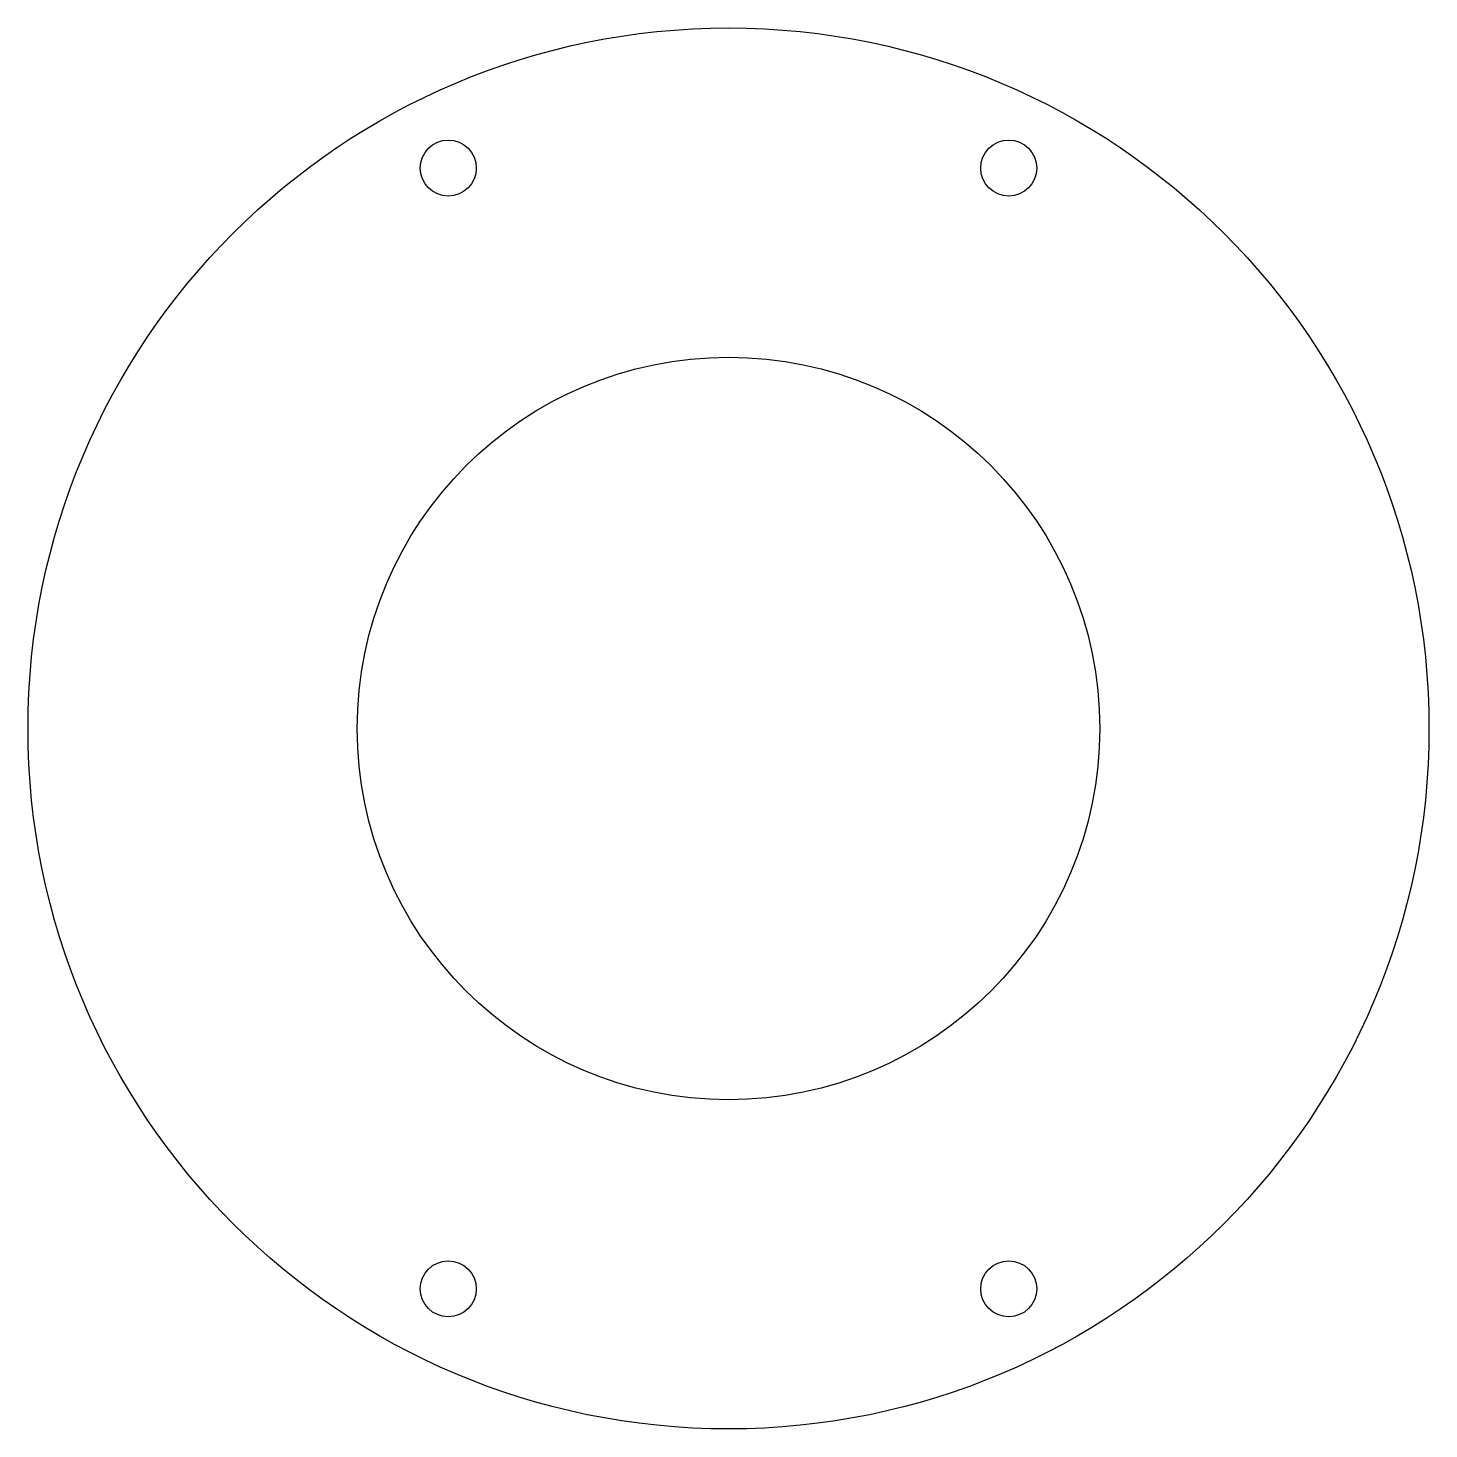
# Model space of a CAD drawing. Header units: millimetres. Extents: x -50 to 50, y -71.9 to 28.1.
import ezdxf

# ---------------------------------------------------------------- set-up
doc = ezdxf.new("R2010")
doc.units = ezdxf.units.MM

msp = doc.modelspace()

# ---------------------------------------------------------------- linework, layer by layer
at = {"color": 7, "linetype": 'Continuous', "lineweight": 25}
for centre, radius in [((0, -21.85), 50), ((-20, 18.15), 2), ((20, 18.15), 2), ((0, -21.85), 26.5), ((-20, -61.85), 2), ((20, -61.85), 2)]:
    msp.add_circle(centre, radius, dxfattribs=at)

doc.saveas('drawing.dxf')
